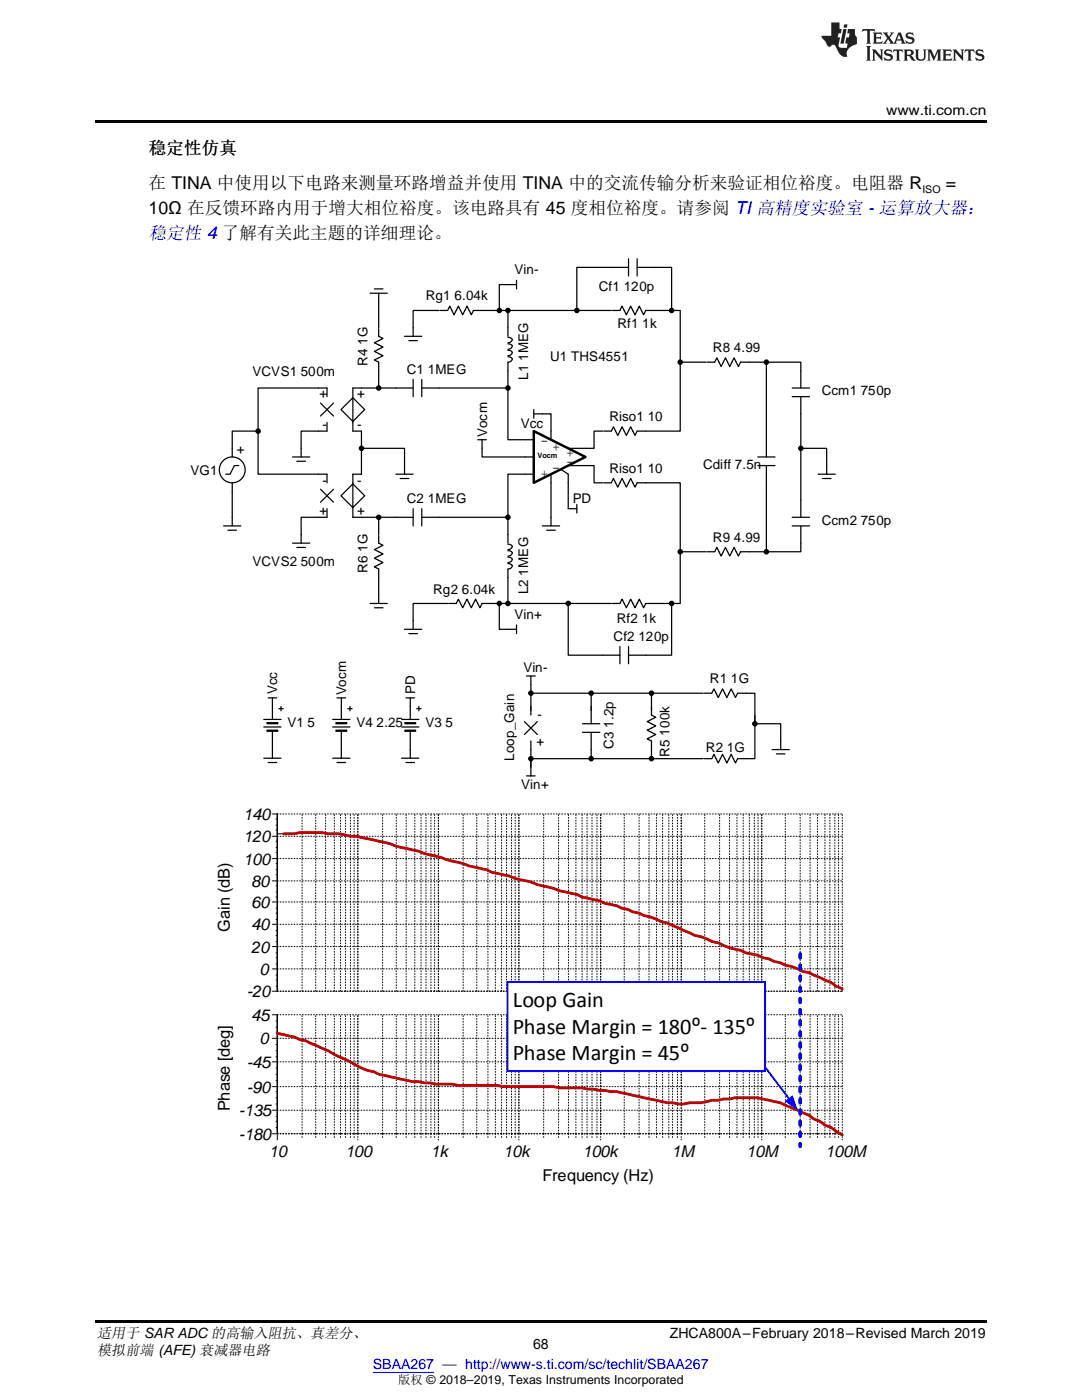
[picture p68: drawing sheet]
<svg xmlns="http://www.w3.org/2000/svg" width="216mm" height="279mm" viewBox="0 0 216 279" stroke-linecap="round" stroke-linejoin="round" font-family="sans-serif">
<defs><g id="words">
<g font-size="4.5">
<text x="102.3" y="200.9">Loop Gain</text>
<text x="102.3" y="206.3">Phase Margin = 180ˆ- 135</text>
<text x="148.9" y="206.3">ˆ</text>
<text x="102.3" y="211.6">Phase Margin = 45</text>
<text x="135.8" y="211.6">ˆ</text>
</g>
<text font-size="3.6" fill="#00f" x="29.6" y="47.6">稳定性 4 了解有关此主题的详细理论。</text>
<g font-size="3.5">
<text x="29.6" y="30.7">稳定性仿真</text>
<text x="29.6" y="37.7">在 TINA 中使用以下电路来测量环路增益并使用 TINA 中的交流传输分析来验证相位裕度。电阻器 R</text>
<text x="188.7" y="37.7">=</text>
<text x="29.6" y="42.7">10Ω 在反馈环路内用于增大相位裕度。该电路具有 45 度相位裕度。请参阅 TI 高精度实验室 - 运算放大器：</text>
</g>
<g font-size="3.3">
<text x="48.6" y="163.6">140</text>
<text x="48.6" y="172.6">100</text>
<text x="48.6" y="168.1">120</text>
<text x="50.1" y="177">80</text>
<text x="45.9" y="185.9" transform="rotate(-90 45.9 185.9)">Gain (dB)</text>
<text x="50.1" y="185.7">40</text>
<text x="50.1" y="181.2">60</text>
<text x="50.1" y="190.1">20</text>
<text x="51.7" y="194.6">0</text>
<text x="49.2" y="199">-20</text>
<text x="50.1" y="203.7">45</text>
<text x="51.7" y="208.4">0</text>
<text x="49.2" y="213.1">-45</text>
<text x="45.9" y="221.8" transform="rotate(-90 45.9 221.8)">Phase [deg]</text>
<text x="49.2" y="218.1">-90</text>
<text x="47.6" y="222.8">-135</text>
<text x="47.6" y="227.5">-180</text>
<text x="53.6" y="231">10</text>
<text x="68.8" y="231">100</text>
<text x="85.9" y="231">1k</text>
<text x="100.4" y="231">10k</text>
<text x="116.2" y="231">100k</text>
<text x="134" y="231">1M</text>
<text x="148.9" y="231">10M</text>
<text x="164.7" y="231">100M</text>
<text x="108.3" y="235.7">Frequency (Hz)</text>
</g>
<g font-size="2.9">
<text x="19.4" y="266.9">适用于 SAR ADC 的高输入阻抗、真差分、</text>
<text x="19.4" y="270.3">模拟前端 (AFE) 衰减器电路</text>
</g>
<g font-size="2.8">
<text x="176.8" y="23">www.ti.com.cn</text>
<text x="106.4" y="269.2">68</text>
<text x="133.6" y="267.1">ZHCA800A–February 2018–Revised March 2019</text>
</g>
<text font-size="2.8" fill="#00f" x="74.4" y="273.2">SBAA267 — http://www-s.ti.com/sc/techlit/SBAA267</text>
<g font-size="2.7">
<text x="85" y="59.9">Rg1 6.04k</text>
<text x="102.7" y="54.8">Vin-</text>
<text x="119.5" y="58">Cf1 120p</text>
<text x="123.2" y="65.5">Rf1 1k</text>
<text x="109.8" y="72">U1 THS4551</text>
<text x="142.2" y="70.3">R8 4.99</text>
<text x="50.4" y="75">VCVS1 500m</text>
<text x="73.3" y="73" transform="rotate(-90 73.3 73)">R4 1G</text>
<text x="81.2" y="74.6">C1 1MEG</text>
<text x="105.4" y="75.8" transform="rotate(-90 105.4 75.8)">L1 1MEG</text>
<text x="63.7" y="79.5">+</text>
<text x="71.3" y="79.5">+</text>
<text x="164" y="78.9">Ccm1 750p</text>
<text x="64.4" y="85.5">-</text>
<text x="71.3" y="85.5">-</text>
<text x="97.2" y="87.2" transform="rotate(-90 97.2 87.2)">Vocm</text>
<text x="104" y="85.3">Vcc</text>
<text x="107.8" y="88.8">-</text>
<text x="121.6" y="84">Riso1 10</text>
<text x="38" y="94.8">VG1</text>
<text x="48.8" y="90.7" transform="rotate(-90 48.8 90.7)">+</text>
<text x="107.8" y="95.4">+</text>
<text x="110.2" y="90.1">+</text>
<text x="110.2" y="94.2">-</text>
<text x="113" y="93.1">-</text>
<text x="113" y="91.1">+</text>
<text x="121.6" y="94.4">Riso1 10</text>
<text x="140.3" y="93.5">Cdiff 7.5n</text>
<text x="64.4" y="96.7">-</text>
<text x="71.3" y="96.7">-</text>
<text x="81.2" y="100.4">C2 1MEG</text>
<text x="114.3" y="100.4">PD</text>
<text x="63.7" y="102.8">+</text>
<text x="71.3" y="102.8">+</text>
<text x="164" y="104.7">Ccm2 750p</text>
<text x="50.4" y="112.9">VCVS2 500m</text>
<text x="142.2" y="108.1">R9 4.99</text>
<text x="73.3" y="114.3" transform="rotate(-90 73.3 114.3)">R6 1G</text>
<text x="86.4" y="118.5">Rg2 6.04k</text>
<text x="105.4" y="118.6" transform="rotate(-90 105.4 118.6)">L2 1MEG</text>
<text x="102.7" y="123.6">Vin+</text>
<text x="123.1" y="124.3">Rf2 1k</text>
<text x="122.4" y="127.9">Cf2 120p</text>
<text x="104.4" y="134">Vin-</text>
<text x="141.7" y="136.4">R1 1G</text>
<text x="55.3" y="138.6" transform="rotate(-90 55.3 138.6)">Vcc</text>
<text x="69.1" y="138.8" transform="rotate(-90 69.1 138.8)">Vocm</text>
<text x="82.9" y="138.6" transform="rotate(-90 82.9 138.6)">PD</text>
<text x="107.2" y="143.6">-</text>
<text x="57.3" y="145.1">V1 5</text>
<text x="71.1" y="145.1">V4 2.25</text>
<text x="84.9" y="145.1">V3 5</text>
<text x="107" y="148.9">+</text>
<text x="122.4" y="149.5" transform="rotate(-90 122.4 149.5)">C3 1.2p</text>
<text x="102.6" y="151.8" transform="rotate(-90 102.6 151.8)">Loop_Gain</text>
<text x="133.6" y="151.1" transform="rotate(-90 133.6 151.1)">R5 100k</text>
<text x="140.8" y="150.2">R2 1G</text>
<text x="104" y="157.4">Vin+</text>
</g>
<text font-size="2.5" x="79.4" y="276.3">版权 © 2018–2019, Texas Instruments Incorporated</text>
<text font-size="2.1" x="184" y="38.5">ISO</text>
<text font-size="1.5" x="107.2" y="91.4">Vocm</text>
</g></defs>
<path d="M19 263.5h177.8v.6h-177.8z" fill="#000"/>
<g fill="none" stroke="#000" stroke-width=".2">
<path d="M54.3 162.4h1v35.4h-1M54.3 175.8h1M54.3 171.4h1M54.3 166.9h1M55.1 179h.2M55.1 178h.2M55.1 176.8h.2M55.1 174.6h.2M55.1 173.6h.2M55.1 172.3h.2M55.1 170.1h.2M55.1 169.1h.2"/>
<path d="M55.1 167.9h.2M55.1 165.7h.2M55.1 164.7h.2M55.1 163.4h.2M55.3 166.4h1.3M54.3 193.4h1M54.3 188.9h1M54.3 184.5h1M54.3 180h1M55.1 196.8h.2M55.1 195.6h.2M55.1 194.6h.2"/>
<path d="M55.1 192.4h.2M55.1 191.1h.2M55.1 190.1h.2M55.1 187.9h.2M55.1 186.7h.2M55.1 185.7h.2M55.1 183.5h.2M55.1 182.2h.2M55.1 181.2h.2M54.3 202.5h1v25M54.3 216.9h1M54.3 211.9h1"/>
<path d="M54.3 207.2h1M55.1 219.1h.2M55.1 217.9h.2M55.1 215.6h.2M55.1 214.4h.2M55.1 213.2h.2M55.1 210.9h.2M55.1 209.7h.2M55.1 208.5h.2M55.1 206h.2M55.1 205h.2M55.1 203.8h.2"/>
<path d="M54.3 226.3h1M54.3 221.6h1M55.1 225h.2M55.1 223.8h.2M55.1 222.8h.2M55.1 220.3h.2"/>
</g>
<g fill="none" stroke="#000" stroke-width=".2" stroke-dasharray=".2 .4">
<path d="M55.3 175.8h112.8M55.3 171.4h112.8M55.3 166.9h112.8M55.3 162.4h112.8M55.3 193.4h112.8M55.3 188.9h112.8M55.3 184.5h112.8M55.3 180h112.8M55.3 197.8h112.8M60.3 197.8v-35.4M63 197.8v-35.4M65 197.8v-35.4"/>
<path d="M66.7 197.8v-35.4M67.9 197.8v-35.4M68.9 197.8v-35.4M69.9 197.8v-35.4M70.7 197.8v-35.4M71.4 197.8v-35.4M76.3 197.8v-35.4M79.1 197.8v-35.4M81 197.8v-35.4M82.8 197.8v-35.4M84 197.8v-35.4M85 197.8v-35.4"/>
<path d="M86 197.8v-35.4M86.7 197.8v-35.4M87.5 197.8v-35.4M92.4 197.8v-35.4M95.1 197.8v-35.4M97.4 197.8v-35.4M98.8 197.8v-35.4M100.1 197.8v-35.4M101.1 197.8v-35.4M102.1 197.8v-35.4M102.8 197.8v-35.4M103.5 197.8v-35.4"/>
<path d="M108.5 197.8v-35.4M111.5 197.8v-35.4M113.4 197.8v-35.4M114.9 197.8v-35.4M116.1 197.8v-35.4M117.1 197.8v-35.4M118.1 197.8v-35.4M119.1 197.8v-35.4M119.9 197.8v-35.4M124.6 197.8v-35.4M127.5 197.8v-35.4M129.5 197.8v-35.4"/>
<path d="M131 197.8v-35.4M132.2 197.8v-35.4M133.5 197.8v-35.4M134.2 197.8v-35.4M135.2 197.8v-35.4M135.9 197.8v-35.4M140.6 197.8v-35.4M143.6 197.8v-35.4M145.6 197.8v-35.4M147.1 197.8v-35.4M148.3 197.8v-35.4M149.5 197.8v-35.4"/>
<path d="M150.5 197.8v-35.4M151.3 197.8v-35.4M152 197.8v-35.4M156.7 197.8v-35.4M159.7 197.8v-35.4M161.6 197.8v-35.4M163.1 197.8v-35.4M164.6 197.8v-35.4M165.6 197.8v-35.4M166.6 197.8v-35.4M167.3 197.8v-35.4M168.1 197.8v-35.4"/>
<path d="M55.3 216.9h112.8M55.3 211.9h112.8M55.3 207.2h112.8M55.3 202.5h112.8M55.3 221.6h112.8M55.3 226.3h112.8M60.3 226.3v-23.8M60.3 226.3v.7M63 226.3v-23.8M63 226.3v.7M65 226.3v-23.8M65 226.3v.7"/>
<path d="M66.7 226.3v-23.8M66.7 226.3v.7M67.9 226.3v-23.8M67.9 226.3v.7M68.9 226.3v-23.8M68.9 226.3v.7M69.9 226.3v-23.8M69.9 226.3v.7M70.7 226.3v-23.8M70.7 226.3v.7M71.4 226.3v-23.8M71.4 226.3v1.2"/>
<path d="M76.3 226.3v-23.8M76.3 226.3v.7M79.1 226.3v-23.8M79.1 226.3v.7M81 226.3v-23.8M81 226.3v.7M82.8 226.3v-23.8M82.8 226.3v.7M84 226.3v-23.8M84 226.3v.7M85 226.3v-23.8M85 226.3v.7"/>
<path d="M86 226.3v-23.8M86 226.3v.7M86.7 226.3v-23.8M86.7 226.3v.7M87.5 226.3v-23.8M87.5 226.3v1.2M92.4 226.3v-23.8M92.4 226.3v.7M95.1 226.3v-23.8M95.1 226.3v.7M97.4 226.3v-23.8M97.4 226.3v.7"/>
<path d="M98.8 226.3v-23.8M98.8 226.3v.7M100.1 226.3v-23.8M100.1 226.3v.7M101.1 226.3v-23.8M101.1 226.3v.7M102.1 226.3v-23.8M102.1 226.3v.7M102.8 226.3v-23.8M102.8 226.3v.7M103.5 226.3v-23.8M103.5 226.3v1.2"/>
<path d="M108.5 226.3v-23.8M108.5 226.3v.7M111.5 226.3v-23.8M111.5 226.3v.7M113.4 226.3v-23.8M113.4 226.3v.7M114.9 226.3v-23.8M114.9 226.3v.7M116.1 226.3v-23.8M116.1 226.3v.7M117.1 226.3v-23.8M117.1 226.3v.7"/>
<path d="M118.1 226.3v-23.8M118.1 226.3v.7M119.1 226.3v-23.8M119.1 226.3v.7M119.9 226.3v-23.8M119.9 226.3v1.2M124.6 226.3v-23.8M124.6 226.3v.7M127.5 226.3v-23.8M127.5 226.3v.7M129.5 226.3v-23.8M129.5 226.3v.7"/>
<path d="M131 226.3v-23.8M131 226.3v.7M132.2 226.3v-23.8M132.2 226.3v.7M133.5 226.3v-23.8M133.5 226.3v.7M134.2 226.3v-23.8M134.2 226.3v.7M135.2 226.3v-23.8M135.2 226.3v.7M135.9 226.3v-23.8M135.9 226.3v1.2"/>
<path d="M140.6 226.3v-23.8M140.6 226.3v.7M143.6 226.3v-23.8M143.6 226.3v.7M145.6 226.3v-23.8M145.6 226.3v.7M147.1 226.3v-23.8M147.1 226.3v.7M148.3 226.3v-23.8M148.3 226.3v.7M149.5 226.3v-23.8M149.5 226.3v.7"/>
<path d="M150.5 226.3v-23.8M150.5 226.3v.7M151.3 226.3v-23.8M151.3 226.3v.7M152 226.3v-23.8M152 226.3v1.2M156.7 226.3v-23.8M156.7 226.3v.7M159.7 226.3v-23.8M159.7 226.3v.7M161.6 226.3v-23.8M161.6 226.3v.7"/>
<path d="M163.1 226.3v-23.8M163.1 226.3v.7M164.6 226.3v-23.8M164.6 226.3v.7M165.6 226.3v-23.8M165.6 226.3v.7M166.6 226.3v-23.8M166.6 226.3v.7M167.3 226.3v-23.8M167.3 226.3v.7M168.1 226.3v-23.8M168.1 226.3v1.2"/>
</g>
<path d="M56.6 166.4h2.2l1-.2h4.4l1.3 .2a10.3 10.3 0 0 1 4.4 .5h1.3l6.6 1.5 1.3 .5 4.4 1 1.3 .5 3.2 .7 1.2 .5 3.2 .7 1.3 .5 3.4 .8 1 .5 3.5 .7 1.2 .5 7.7 2 1.2 .5 3.5 .7 .9 .5 3.5 .8 1 .5 2.5 .5 1 .4 1.2 .3 1 .5 1.2 .2 1 .5 1.2 .3 2.3 1 1.2 .2 5.4 2.5 1.3 .2 2.2 1 1.2 .3a11.8 11.8 0 0 0 4.5 1.5l1 .4 2.5 .5 .9 .5 1.3 .3 1 .5 1.2 .2 1 .5 1.2 .3 2.3 1 1.2 .2 4.4 2 1 .7 1.3 .5M55.3 206.2l3.5 .8 1 .5 1.2 .2 4.5 2 1.2 .7 3.2 1.5a11.9 11.9 0 0 0 4.7 2l1 .5 1.2 .2a41.8 41.8 0 0 0 8.9 1.5l1.3 .3h3.2l1.2 .2h7.9l1 .3h10.2l1.2 .2h4.4l3.5 .5a41.8 41.8 0 0 1 8.9 1.5l4.7 1h1l1.2 .2h1l1.3-.2a10.3 10.3 0 0 0 4.4-.5h1.2l3.3-.5h2.2a10.9 10.9 0 0 1 4.7 .5l2.2 .5 5.7 2.5 1 .7 1.2 .5 1 .7 1.2 .5 2.3 1.5" fill="none" stroke="#c00000" stroke-width=".56"/>
<path d="M159.7 190.4v38.4" fill="none" stroke="#00f" stroke-width=".74" stroke-dasharray=".7 1.5"/>
<path d="M149.5 208.8l8 10.6" fill="none" stroke="#00f" stroke-width=".37"/>
<path d="M156.6 219.8l1.6-1.2 1 3z" fill="#00f"/>
<path d="M101.2 196h51.5v17.8h-51.5z" fill-rule="evenodd" fill="#fff"/>
<path d="M101.2 196h51.5v17.8h-51.5z" fill="none" stroke="#00f" stroke-width=".37"/>
<g fill="#000">
<circle cx="75.6" cy="77.4" r=".43"/>
<circle cx="99.6" cy="62" r=".43"/>
<circle cx="101.4" cy="62" r=".43"/>
<circle cx="101.4" cy="77.4" r=".43"/>
<circle cx="115.1" cy="62" r=".43"/>
<circle cx="134" cy="62" r=".43"/>
<circle cx="135.7" cy="72.3" r=".43"/>
<circle cx="152.9" cy="72.3" r=".43"/>
<circle cx="51.5" cy="86" r=".43"/>
<circle cx="72.1" cy="89.5" r=".43"/>
<circle cx="159.8" cy="89.5" r=".43"/>
<circle cx="75.6" cy="103.2" r=".43"/>
<circle cx="101.4" cy="103.2" r=".43"/>
<circle cx="135.7" cy="110.1" r=".43"/>
<circle cx="152.9" cy="110.1" r=".43"/>
<circle cx="99.6" cy="120.4" r=".43"/>
<circle cx="101.4" cy="120.4" r=".43"/>
<circle cx="105.9" cy="138.3" r=".43"/>
<circle cx="113.4" cy="120.4" r=".43"/>
<circle cx="118" cy="138.3" r=".43"/>
<circle cx="130" cy="138.3" r=".43"/>
<circle cx="134" cy="120.4" r=".43"/>
<circle cx="105.9" cy="151.4" r=".43"/>
<circle cx="118" cy="151.4" r=".43"/>
<circle cx="130" cy="151.4" r=".43"/>
<circle cx="150.6" cy="144.4" r=".43"/>
</g>
<g fill="none" stroke="#000" stroke-width=".25">
<path d="M73.8 58.5h3.5M74.7 57.7h1.7M75.6 58.5v1.7M101.4 56.8h1.7M103.1 55.9v1.8M63.5 77.4h1.7v1.8M70.4 79.4l2.4 2.3-2.4 2.4-2.4-2.4zM72.1 77.4h-1.7v8.6h1.7M80.7 67.1h3.5M81.6 68h1.7M82.4 65.4v1.7M58.4 91.2h3.4"/>
<path d="M59.2 92.1h1.8M60.1 89.5v1.7M63.5 94.6h1.7v1.8M64 80.4l2.5 2.6M64 97.6l2.5 2.6M65.2 84.3v1.7h-1.7M66.5 97.6l-2.5 2.6M66.5 80.4l-2.5 2.6M70.4 96.6l2.4 2.3-2.4 2.4-2.4-2.4zM72.1 94.6h-1.7v8.6h1.7M79 94.6h3.4M79.9 95.5h1.7"/>
<path d="M80.7 92.9v1.7M95.3 87.8h1.8M96.2 87.8v1.7M106.5 82.6h1.7M106.5 81.7v1.8M163.2 94.6h3.5M164.1 95.5h1.7M165 92.9v1.7M44.6 105h3.5M45.5 105.8h1.7M46.3 103.2v1.8M58.4 108.4h3.4"/>
<path d="M59.2 109.3h1.8M60.1 106.7v1.7M65.2 101.5v1.7h-1.7M75.6 118.7v1.7M108.2 105h3.5M109.1 105.8h1.7M109.9 103.2v1.8M113.4 101.5h1.7M115.1 100.7v1.7M53.5 139.3h1.7M54.4 139.3v1.7M67.2 139.3h1.8"/>
<path d="M68.1 139.3v1.7M73.8 120.4h3.5M74.7 121.3h1.7M80.7 125.6h3.5M81 139.3h1.7M81.6 126.5h1.7M81.9 139.3v1.7M82.4 123.9v1.7M101.4 125.6h1.7M103.1 124.7v1.8M105.1 134.9h1.7M105.9 134.9v1.7"/>
<path d="M52.6 151.3h3.5M52.6 143.6h3.5M53.5 152.2h1.7M54.4 149.6v1.7M55.6 141.4h.9M56.1 141v.9M66.4 151.3h3.4M67.2 152.2h1.8M68.1 149.6v1.7M80.1 151.3h3.5M81 152.2h1.7M81.9 149.6v1.7"/>
<path d="M105.1 154.8h1.7M105.9 153.1v1.7M154.1 149.6h3.4M154.9 150.5h1.7M155.8 147.9v1.7"/>
<circle cx="75.6" cy="77.4" r=".43"/>
<circle cx="99.6" cy="62" r=".43"/>
<circle cx="101.4" cy="62" r=".43"/>
<circle cx="101.4" cy="77.4" r=".43"/>
<circle cx="115.1" cy="62" r=".43"/>
<circle cx="134" cy="62" r=".43"/>
<circle cx="135.7" cy="72.3" r=".43"/>
<circle cx="152.9" cy="72.3" r=".43"/>
<circle cx="51.5" cy="86" r=".43"/>
<circle cx="72.1" cy="89.5" r=".43"/>
<circle cx="159.8" cy="89.5" r=".43"/>
<circle cx="75.6" cy="103.2" r=".43"/>
<circle cx="101.4" cy="103.2" r=".43"/>
<circle cx="135.7" cy="110.1" r=".43"/>
<circle cx="152.9" cy="110.1" r=".43"/>
<circle cx="99.6" cy="120.4" r=".43"/>
<circle cx="101.4" cy="120.4" r=".43"/>
<circle cx="105.9" cy="138.3" r=".43"/>
<circle cx="113.4" cy="120.4" r=".43"/>
<circle cx="118" cy="138.3" r=".43"/>
<circle cx="130" cy="138.3" r=".43"/>
<circle cx="134" cy="120.4" r=".43"/>
<circle cx="105.9" cy="151.4" r=".43"/>
<circle cx="118" cy="151.4" r=".43"/>
<circle cx="130" cy="151.4" r=".43"/>
<circle cx="150.6" cy="144.4" r=".43"/>
</g>
<path d="M53.3 144.2h2.1v.2h-2.1z" fill-rule="evenodd" fill="#fff"/>
<path d="M52.6 145.1h3.5M53.3 144.2h2.1v.2h-2.1z" fill="none" stroke="#000" stroke-width=".25"/>
<path d="M53.3 145.7h2.1v.2h-2.1z" fill-rule="evenodd" fill="#fff"/>
<path d="M53.3 145.7h2.1v.2h-2.1zM54.4 141v2.6M54.4 145.9v3.7M80.1 143.6h3.5M83.2 141.4h.8M83.6 141v.9" fill="none" stroke="#000" stroke-width=".25"/>
<path d="M80.8 144.2h2.1v.2h-2.1z" fill-rule="evenodd" fill="#fff"/>
<path d="M80.1 145.1h3.5M80.8 144.2h2.1v.2h-2.1z" fill="none" stroke="#000" stroke-width=".25"/>
<path d="M80.8 145.7h2.1v.2h-2.1z" fill-rule="evenodd" fill="#fff"/>
<path d="M66.4 143.6h3.4M69.4 141.4h.9M69.8 141v.9M80.8 145.7h2.1v.2h-2.1zM81.9 141v2.6M81.9 145.9v3.7" fill="none" stroke="#000" stroke-width=".25"/>
<path d="M67 144.2h2.2v.2h-2.2z" fill-rule="evenodd" fill="#fff"/>
<path d="M66.4 145.1h3.4M67 144.2h2.2v.2h-2.2z" fill="none" stroke="#000" stroke-width=".25"/>
<path d="M67 145.7h2.2v.2h-2.2z" fill-rule="evenodd" fill="#fff"/>
<g fill="none" stroke="#000" stroke-width=".25">
<path d="M122.2 62h1.5l.4-.9 .9 1.7 .8-1.7 .9 1.7 .9-1.7 .8 1.7 .5-.8h1.7M104.8 94.6h1.7M104.8 87.8h1.7M104.8 91.2h1.7M109.9 86v1.8M109.9 94.6v1.8M113.4 94.6v1.8M113.4 92.9h3.4M113.4 89.5h3.4M122.2 120.4h1.5l.4-.8 .9 1.7 .8-1.7 .9 1.7 .9-1.7 .8 1.7 .5-.9h1.7M67 145.7h2.2v.2h-2.2zM68.1 141v2.6"/>
<path d="M68.1 145.9v3.7"/>
</g>
<path d="M106.5 86l10.3 5.2-10.3 5.2z" fill="#fff"/>
<path d="M106.5 86l10.3 5.2-10.3 5.2z" fill="none" stroke="#000" stroke-width=".49"/>
<g fill="none" stroke="#000" stroke-width=".25">
<path d="M101.4 56.8h-1.8v5.2M125.4 53.4h-10.3v8.6M125.4 51.6v3.5M127.1 51.6v3.5M127.1 53.4h6.9v8.6M63.5 77.4h-12v8.6M72.1 77.4h10.3M75.6 65.6v1.5l.8 .4-1.7 .9 1.7 .9-1.7 .8 1.7 .9-1.7 .8 .9 .5v5.1M75.6 60.2v5.2M82.4 75.7v3.5M84.2 75.7v3.5M84.2 77.4h17.2"/>
<path d="M87.6 62h-5.2v3.4M87.8 62h1.5l.4-.9 .9 1.7 .9-1.7 .8 1.7 .9-1.7 .8 1.7 .5-.8h27.5M101.4 77.4v10.4h3.4M101.4 62v5.1M101.4 67.3a.6 .6 0 0 1 .7 .7l-.4 .4h-.3M101.4 68.6a.6 .6 0 0 1 .7 .7l-.4 .3-.3 .1M101.4 69.9a.6 .6 0 0 1 .7 .7l-.4 .3-.3 .1M101.4 71.2a.6 .6 0 0 1 .7 .7l-.4 .3-.3 .1v5.1M130.6 62h3.4M134 62h1.7v10.3M135.7 72.3h5.2M135.7 72.3v13.7h-8.6l-.4 .9-.9-1.7-.8 1.7-.9-1.7-.8 1.7-.9-1.7-.4 .8h-1.5"/>
<path d="M141.1 72.3h1.5l.4-.9 .9 1.7 .9-1.7 .8 1.7 .9-1.7 .8 1.7 .5-.8h5.1M152.9 72.3h6.9v5.1M152.9 72.3v18.9M158.1 77.4h3.4M158.1 79.2h3.4M159.8 79.2v24M46.3 96.4v6.8M47.6 92.9h-.8l-.9 1.7h-.8M51.5 86v8.6h12M51.5 86h-5.2v5.2M63.5 86h-3.4v3.5M72.1 89.5h8.6v3.4"/>
<path d="M72.1 86v8.6M96.2 89.5v1.7h8.6M104.8 94.6h-3.4v8.6M108.2 82.6h1.7v3.4M109.9 96.4v6.8M112.1 93.8l1.3 .8M113.4 96.4v5.1M116.8 92.9h1.7v3.5h1.8M120.3 86h-1.8v3.5h-1.7M120.5 96.4h1.5l.4-.9 .9 1.7 .8-1.7 .9 1.7 .8-1.7 .9 1.7 .4-.8h8.6v13.7M151.2 91.2h3.4M151.2 92.9h3.4"/>
<path d="M152.9 92.9v17.2M159.8 89.5h5.2v3.4M63.5 103.2h-3.4v3.5M72.1 103.2h10.3M75.6 106.9v1.5l.8 .4-1.7 .9 1.7 .8-1.7 .9 1.7 .9-1.7 .8 .9 .5v5.1M75.6 103.2v3.5M82.4 101.5v3.5M84.2 101.5v3.5M84.2 103.2h17.2M101.4 103.2v5.2M101.4 108.6a.6 .6 0 0 1 .7 .7l-.4 .3-.3 .1M101.4 109.9a.6 .6 0 0 1 .7 .7l-.4 .3-.3 .1"/>
<path d="M101.4 111.2a.6 .6 0 0 1 .7 .7l-.4 .3-.3 .1M101.4 112.5a.6 .6 0 0 1 .7 .7l-.4 .3-.3 .1v6.8M135.7 110.1h5.2M135.7 110.1v10.3h-1.7M141.1 110.1h1.5l.4-.8 .9 1.7 .9-1.7 .8 1.7 .9-1.7 .8 1.7 .5-.9h5.1M158.1 103.2h3.4M158.1 105h3.4M159.8 105v5.1h-6.9M89.3 120.4h-6.9v3.5M89.5 120.4h1.5l.5-.8 .8 1.7 .9-1.7 .8 1.7 .9-1.7 .9 1.7 .4-.9h25.8M99.6 120.4v5.2h1.8M105.9 136.6v6.1"/>
<path d="M105.9 138.3h34.4M113.4 120.4v10.4h10.3M118 138.3v6.1M123.7 129v3.5M125.4 129v3.5M130 138.3v4.4l.9 .4-1.8 .9 1.8 .9-1.8 .8 1.8 .9-1.8 .8 .9 .5v3.5M130.6 120.4h3.4M134 120.4v10.4h-8.6M140.5 138.3h1.5l.5-.8 .8 1.7 .9-1.7 .8 1.7 .9-1.7 .9 1.7 .4-.9h1.7M148.9 138.4h1.7v6h5.2v3.5M104.6 144l2.6 2.6M105.9 147.9v5.2"/>
<path d="M105.9 151.4h34.4M107.2 144l-2.6 2.6M116.2 144.4h3.5M116.2 146.2h3.5M118 146.2v5.5M150.6 142.8v8.6h-3.4l-.4 .9-.9-1.8-.9 1.8-.8-1.8-.9 1.8-.8-1.8-.5 .9h-1.5"/>
<circle cx="46.3" cy="93.8" r="2.58"/>
</g>
<path d="M19 24h177.8v.6h-177.8z" fill="#000"/>
<g fill="#231f20">
<path d="M172.1 5.8l-.1 .6 .5-.3h.5v.2v2.1l-.2 .3h1l-.2-.3v-2.1v-.2h.6l.4 .3-.1-.6zM174.1 6.5l.3 .4v1.5l-.3 .3h1.9l.1-.5a1.04 1.04 0 0 1-1.3 .1v-.6h.6l.4 .2v-.7l-.4 .2h-.6l.1-.6h.7l.4 .2-.1-.5zM176.1 6.5l.9 1.1-.9 1.1h.8l-.1-.2 .4-.7 .4 .7-.2 .2h1.6l-.2-.2 .1-.4h.9l.2 .4-.2 .2h.9l-.2-.3-.8-1.9h-.5l-.9 2.1-.7-1.1 .8-1h-.8l.1 .3-.3 .5-.4-.6 .2-.2zM179.4 6.9l.3 .9h-.7zM180.9 6.6a.63 .63 0 0 0-.2 .7 .63 .63 0 0 0 .6 .4l.6 .2 .1 .2a.75 .75 0 0 1-.7 .4 .75 .75 0 0 1-.6-.5l.1 .7 .2-.1a1.11 1.11 0 0 0 1.5-.5 1.13 1.13 0 0 0-1.3-.9l-.1-.3a1.04 1.04 0 0 1 1.2 .2l-.1-.6-.2 .1-.5-.1zM172.8 9.2l.3 .3v2.2l-.3 .4h1l-.2-.4v-2.2l.2-.3zM174 9.9l.2 .3v1.5l-.2 .4h.7l-.2-.4v-1.3l1.6 1.7v-1.9l.2-.3h-.7l.2 .3v.9l-1.2-1.2zM176.6 10a.62 .62 0 0 0-.2 .7 .62 .62 0 0 0 .6 .4l.6 .2 .1 .2a.76 .76 0 0 1-.7 .4 .76 .76 0 0 1-.6-.5l.1 .7 .1-.1a1.11 1.11 0 0 0 1.6-.6 1.13 1.13 0 0 0-1.3-.8l-.1-.3a1.04 1.04 0 0 1 1.2 .1l-.1-.5-.2 .1-.5-.2zM178.3 9.9l-.1 .6a.61 .61 0 0 1 .7-.3v1.5l-.2 .4h1l-.3-.4v-1.5a.63 .63 0 0 1 .8 .3l-.1-.6zM180.3 9.9l.2 .3v1.5l-.2 .4h.9l-.2-.2v-.7l.6 .2a.76 .76 0 0 0 1.1 .6l-1-.9a.58 .58 0 0 0 .6-.6 .58 .58 0 0 0-.5-.6zM181 10.2l.1-.1a.45 .45 0 0 1 .6 .1 .45 .45 0 0 1 .1 .5l-.8 .2zM182.5 9.9l.2 .2a2.17 2.17 0 0 0 .4 1.9 .99 .99 0 0 0 1.6-.7v-1.1l.2-.3h-.8l.2 .2a1.92 1.92 0 0 1-.2 1.7 .6 .6 0 0 1-.9-.5v-1.1l.2-.3zM185 9.9l.2 .3v1.5l-.2 .4h.7l-.2-.4v-1.4l.8 1.8 .8-1.8v1.4l-.2 .4h1l-.3-.4v-1.5l.3-.3h-.8l-.7 1.4-.6-1.4zM188 9.9l.2 .3v1.5l-.2 .4h1.8l.2-.6a1.04 1.04 0 0 1-1.3 .2v-.6h.6l.4 .1v-.6l-.4 .2h-.6l.1-.6h.7l.4 .2-.1-.5zM190.1 9.9l.2 .3v1.5l-.2 .4h.7l-.2-.4v-1.3l1.6 1.7v-1.9l.2-.3h-.7l.2 .3v.9l-1.1-1.2zM192.6 9.9l-.1 .6a.61 .61 0 0 1 .7-.3v1.5l-.2 .4h.9l-.2-.4v-1.5a.63 .63 0 0 1 .8 .3l-.2-.6zM194.9 10a.62 .62 0 0 0-.2 .7 .62 .62 0 0 0 .6 .4l.5 .2 .2 .2a.76 .76 0 0 1-.7 .4 .76 .76 0 0 1-.7-.5l.2 .7 .1-.1a1.11 1.11 0 0 0 1.5-.6 1.13 1.13 0 0 0-1.2-.8l-.1-.3a1.04 1.04 0 0 1 1.2 .1l-.2-.5-.2 .1-.5-.2z"/>
<path d="M165.9 4.5v2.6h-2l.1 .4 .8 .9a.91 .91 0 0 0 .9 .9 .56 .56 0 0 1 .5-.4 .56 .56 0 0 1 .5 .3l.4 .8a1.53 1.53 0 0 0 2 1.3 1.54 1.54 0 0 1 1-2.1l.9-.4-.1-1.4a1.52 1.52 0 0 1-.3-1.6h-1.4l-.2 .9h.5l-.1 .8h-.5l-.2 .9v.2l.4 .1-.1 .9a1.93 1.93 0 0 1-1.7-.3l.3-1.8h-.4l.1-.8h.5l.2-.9h-.5v-1.3zM168.3 5.8l-.6 2.9h.7l.5-2.9zM168.4 4.9l-.1 .6h.7l.1-.6z"/>
</g>
<path d="M74.4 273.9h12.2" fill="none" stroke="#00f" stroke-width=".2"/>
<use href="#words"/>
</svg>
